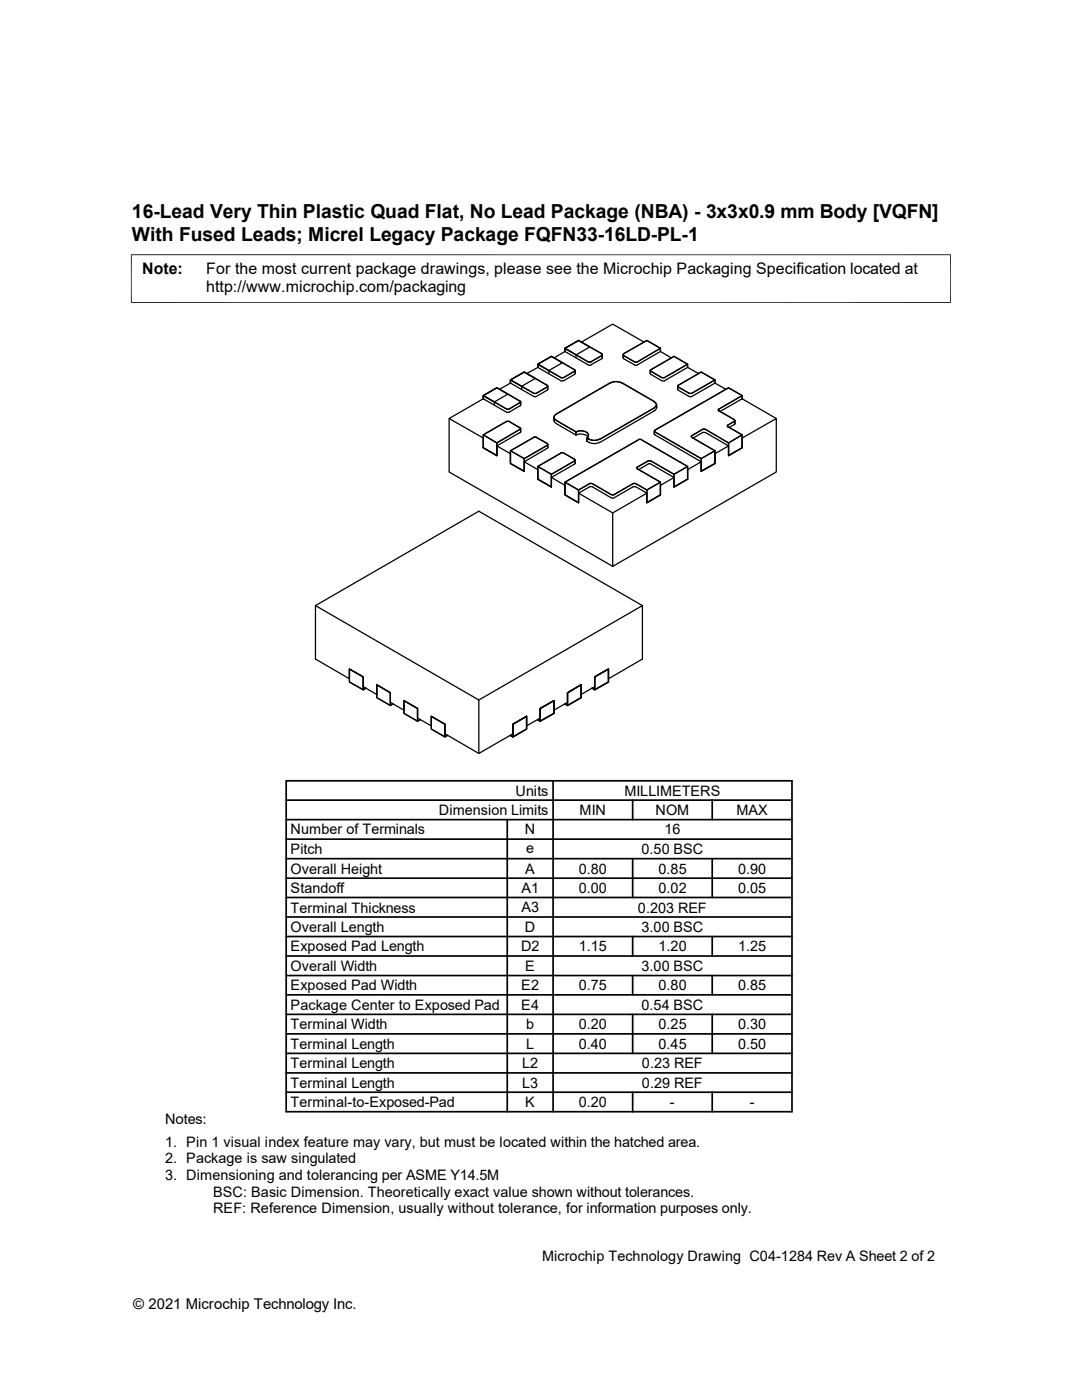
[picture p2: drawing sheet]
<svg xmlns="http://www.w3.org/2000/svg" width="216mm" height="279mm" viewBox="0 0 216 279" stroke-linecap="round" stroke-linejoin="round" font-family="sans-serif">
<defs><g id="words">
<g font-size="3.9">
<text x="26.3" y="43.5">16-Lead Very Thin Plastic Quad Flat, No Lead Package (NBA) - 3x3x0.9 mm Body [VQFN]</text>
<text x="26.3" y="48">With Fused Leads; Micrel Legacy Package FQFN33-16LD-PL-1</text>
</g>
<g font-size="3.2">
<text x="28.4" y="54.6">Note:</text>
<text x="41.1" y="54.6">For the most current package drawings, please see the Microchip Packaging Specification located at</text>
<text x="41.1" y="58.3">http://www.microchip.com/packaging</text>
</g>
<text font-size="3" x="26.6" y="261.3">© 2021 Microchip Technology Inc.</text>
<g font-size="2.9">
<text x="102.9" y="158.8">Units</text>
<text x="124.6" y="158.8">MILLIMETERS</text>
<text x="58" y="166.5">Number of Terminals</text>
<text x="87.5" y="162.7">Dimension Limits</text>
<text x="104.7" y="166.5">N</text>
<text x="115.7" y="162.7">MIN</text>
<text x="130.8" y="162.7">NOM</text>
<text x="132.6" y="166.5">16</text>
<text x="146.9" y="162.7">MAX</text>
<text x="58" y="170.4">Pitch</text>
<text x="105" y="170.2">e</text>
<text x="128" y="170.4">0.50 BSC</text>
<text x="58" y="174.3">Overall Height</text>
<text x="58" y="178.2">Standoff</text>
<text x="104.1" y="178.2">A1</text>
<text x="104.8" y="174.3">A</text>
<text x="115.5" y="174.3">0.80</text>
<text x="115.5" y="178.2">0.00</text>
<text x="131.4" y="174.3">0.85</text>
<text x="131.4" y="178.2">0.02</text>
<text x="147.3" y="174.3">0.90</text>
<text x="147.3" y="178.2">0.05</text>
<text x="58" y="182.1">Terminal Thickness</text>
<text x="58" y="186">Overall Length</text>
<text x="104.1" y="182.1">A3</text>
<text x="104.7" y="186">D</text>
<text x="127.3" y="182.1">0.203 REF</text>
<text x="128" y="186">3.00 BSC</text>
<text x="58" y="189.9">Exposed Pad Length</text>
<text x="104" y="189.9">D2</text>
<text x="115.5" y="189.9">1.15</text>
<text x="131.4" y="189.9">1.20</text>
<text x="147.3" y="189.9">1.25</text>
<text x="58" y="193.8">Overall Width</text>
<text x="58" y="197.7">Exposed Pad Width</text>
<text x="104" y="197.7">E2</text>
<text x="104.8" y="193.8">E</text>
<text x="115.5" y="197.7">0.75</text>
<text x="128" y="193.8">3.00 BSC</text>
<text x="131.4" y="197.7">0.80</text>
<text x="147.3" y="197.7">0.85</text>
<text x="58" y="201.5">Package Center to Exposed Pad</text>
<text x="104" y="201.5">E4</text>
<text x="128" y="201.5">0.54 BSC</text>
<text x="58" y="205.4">Terminal Width</text>
<text x="58" y="209.3">Terminal Length</text>
<text x="105" y="205.4">b</text>
<text x="105" y="209.3">L</text>
<text x="115.5" y="209.3">0.40</text>
<text x="115.5" y="205.4">0.20</text>
<text x="131.4" y="209.3">0.45</text>
<text x="131.4" y="205.4">0.25</text>
<text x="147.3" y="209.3">0.50</text>
<text x="147.3" y="205.4">0.30</text>
<text x="58" y="213.2">Terminal Length</text>
<text x="104.2" y="213.2">L2</text>
<text x="128.1" y="213.2">0.23 REF</text>
<text x="58" y="217.1">Terminal Length</text>
<text x="58" y="221">Terminal-to-Exposed-Pad</text>
<text x="104.2" y="217">L3</text>
<text x="104.8" y="221">K</text>
<text x="115.5" y="221">0.20</text>
<text x="128.1" y="217.1">0.29 REF</text>
<text x="133.7" y="221">-</text>
<text x="149.6" y="221">-</text>
<text x="32.9" y="224.3">Notes:</text>
<text x="32.9" y="228.9">1. Pin 1 visual index feature may vary, but must be located within the hatched area.</text>
<text x="32.9" y="232.2">2. Package is saw singulated</text>
<text x="32.9" y="235.5">3. Dimensioning and tolerancing per ASME Y14.5M</text>
<text x="42.5" y="238.8">BSC: Basic Dimension. Theoretically exact value shown without tolerances.</text>
<text x="42.5" y="242.1">REF: Reference Dimension, usually without tolerance, for information purposes only.</text>
<text x="108.2" y="251.6">Microchip Technology Drawing C04-1284 Rev A Sheet 2 of 2</text>
</g>
</g></defs>
<g fill="none" stroke="#000" stroke-width=".25">
<path d="M96.4 79l2.7-1.6 2.2 1.3-2.7 1.5zM96.4 79.6l-6.8 3.9 6.8 3.9v2M96.4 79.6v-.6l2.7-1.6 4.7 2.7 .1 .1-.1 .2M96.4 79.6v-.6l4.6 2.6M96.4 79.6l4.6 2.7M101.9 75.8l2.7-1.5 2.2 1.2-2.7 1.6zM101.9 76.5l4.7 2.7 .4-.1 2.2-1.2 .1-.8M101.9 76.5v-.7l2.7-1.5 4.6 2.6 .1 .2-.1 .2M101.9 76.5v-.7l4.7 2.7h.4l2.2-1.3M101.9 76.5l-2.2 1.2M104.1 77.1v.6M107.3 72.7l2.7-1.6 2.2 1.3-2.7 1.6z"/>
<path d="M107.3 73.3l4.6 2.7h.5M107.3 73.3v-.6l4.6 2.7h.5M107.3 73.3v-.6l2.7-1.6 4.6 2.7M107.3 73.3l-2.2 1.2M109.5 74v.6M112.7 69.5l2.7-1.6 2.3 1.4-2.8 1.5zM112.7 70.1v-.6l4.6 2.7M112.7 70.1l4.6 2.7M112.7 70.1l-2.1 1.3M112.7 70.1v-.6l2.7-1.6 4.7 2.7M114.6 73.7l.2 .2-.2 .2-2.1 1.3M114.8 73.9l-.2 .8-2.1 1.3"/>
<path d="M114.9 70.8v.6M116 68.3l6.3-3.6 6.2 3.6M120.1 70.6l.1 .2-.1 .2M120.1 71.6l-2.2 1.3h-.5M120.1 71l-2.2 1.2h-.5M120.2 70.8l-.1 .8M121.8 76.4l-10.8 6.3a.61 .61 0 0 0-.5 .6 .61 .61 0 0 0 .5 .6M121.9 76.4a2.33 2.33 0 0 1 2.1 0M124 76.4l6.6 3.7M124.3 70.8l.2 .8M124.4 71.6l2.2 1.3h.5M124.4 70.6l4.7-2.7 2.7 1.6-4.6 2.7 4.6-2.7v.6v-.6l-2.7-1.6z"/>
<path d="M124.4 71l2.2 1.2h.5M124.5 70.6l-.2 .2 .2 .2M129.8 73.9l.1 .8 2.1 1.3M129.9 73.7l-.1 .2 .1 .2 2.1 1.3M131.8 70.1l-4.6 2.7M131.8 70.1l2.1 1.3M132.1 75.4h.5M135.2 77.1l.1 .8M135.3 77.2l2.2 1.3h.5M135.3 76.9l-.1 .2 .1 .2M137.2 73.3l-4.6 2.7h-.5M137.2 73.3v-.6l-4.6 2.7"/>
<path d="M137.2 73.3v-.6l-2.7-1.6-4.6 2.7 4.6-2.7 2.7 1.6-4.6 2.7M137.2 73.3l2.2 1.2M142.7 76.5l-4.8 2.7-.4-.1-2.2-1.2M142.7 76.5v-.7l-4.7 2.7M142.7 76.5v-.7l-2.8-1.5-4.6 2.6 4.6-2.6 2.8 1.5-4.7 2.7M142.7 76.5l2.1 1.2M148.1 79l-4.7 2.7-.1 .1 .1 .2M148.1 79.6l-4.4 2.5M148.1 79.6l6.8 3.9M89.6 83.5v10.7l32.7 18.8M96.4 89.4v-2.6l4.6-2.7-4.6 2.7 2.7 1.6-2.7-1.6v2.6l2.7 1.5M96.4 89.4l2.7 1.5"/>
<path d="M98.6 80.2v.7M99.1 89l2.8 1.6v1.9M101.1 84.1h.5l2.3 1.5-4.8 2.8v2.5M101.9 92.5v-2.5l4.6-2.7-4.6 2.7 2.7 1.5-2.7-1.5v2.5l2.7 1.6M101.9 92.5l2.7 1.6M103.8 86.3l-4.7 2.7v1.9l-2.7-1.5M103.8 81l-2.2 1.3h-.5M103.8 80.3l-2.2 1.3h-.5M103.9 85.6l-.1 .8M103.9 80.2l-.1 .8M104.6 92.2l2.7 1.5v1.9M106.5 87.2h.5"/>
<path d="M107 87.3l2.3 1.4-4.7 2.8v2.6M107.3 95.6v-2.5l4.6-2.7-4.6 2.7 2.7 1.6-2.7-1.6v2.5l2.7 1.6M107.3 95.6l2.7 1.6M109.2 89.5l-4.6 2.7v1.9l-2.7-1.6M109.3 88.7l-.1 .8M110 95.3l2.7 1.6v1.9l2.7 1.5M110.5 83.3l.1 .8 .4 .4M111 83.9l3.9 2.3v.6v-.6zM111 84.5l3.9 2.3M111.9 90.4h.5M112.5 90.4l2.3 1.4-4.8 2.9v2.5M114.8 91.8l-.2 .8-4.6 2.7v1.9l-2.7-1.6"/>
<path d="M115 86.8a2.06 2.06 0 0 1 2.3 .4M115 86.2a1.82 1.82 0 0 1 2.4 .6l-.3 .6M115.4 97.8l-2.7-1.6v2.6l2.7 1.5M115.4 98.4l6.9 4M117.1 87.4l.4 .3-.4-.3v.7M117.1 88.1l.4 .2M117.1 87.4v.7M117.5 88.3a2.33 2.33 0 0 0 2.1 0M117.5 87.6a2.33 2.33 0 0 0 2.1 0M122 99.4l-3.8-2.2-.4-.1-2.4 1.3v1.9M122 98.7l-3.8-2.2h-.4l-2.4 1.3v2.5M126.8 97.2h-.5l-3.8 2.2h-.5"/>
<path d="M126.8 96.5h-.5l-3.8 2.2h-.5M126.9 97.2l2.2 1.2v1.9l2.7-1.5M126.9 96.5l2.2 1.3M127.4 87.7h.5M127.4 87.8l-14.7 8.4M128 87.8l9.2 5.3v2.5M129.3 92.6h.5M129.3 92.6l-1.9 1.1M129.8 92h-.5l-2.3 1.4 4.8 2.8v2.6M129.9 92.6l4.6 2.7v1.9l2.7-1.6M129.9 92l4.6 2.7M130.5 80.2a.61 .61 0 0 1 .5 .6 .61 .61 0 0 1-.5 .6"/>
<path d="M130.6 82l-10.9 6.3M130.6 81.4l-10.9 6.3M130.6 86v.7M130.6 86.7l.1 .1M130.7 86.8l9.2 5.4v1.9l2.8-1.6M130.7 85.9l14.7-8.5 2.7 1.6v.6v-.6l-2.7-1.6zM130.7 86.2l9.2 5.3M130.7 85.9l-.1 .1 .1 .2M131 81.4l-.1 .3-.4 .3M131 80.8v.6M131.8 96.2l-2.7 1.6v2.5l2.7-1.5M134.5 95.3l-2.7 1.6v1.9"/>
<path d="M137.2 93.1l-2.7 1.6v2.5l2.7-1.6M139.9 92.2l-2.7 1.5v1.9M140.7 86.3h-.5l-1.9 1.1M140.7 85.7h-.5l-2.3 1.4 4.8 2.9v2.5M140.8 86.3l4.6 2.7v1.9l2.7-1.5M140.8 85.7l4.6 2.7M142.7 90l-2.8 1.5v2.6l2.8-1.6M143.4 82l3.2 1.8M145.2 85.2l2.9 1.6v2.6M145.2 85.2l2.9 1.6-2.7 1.6v2.5l2.7-1.5M145.4 88.4l2.7-1.6v2.6l-2.7 1.5zM145.4 89l-2.7 1.6v1.9"/>
<path d="M146.5 83.8l.1 .1-.1 .2M146.6 84.1l-1.4 .7-.1 .2 .1 .2M146.6 84.7l-1.1 .6M146.6 83.9l-.1 .9M148.1 89.4v-2l6.8-3.9v10.7l-32.6 18.8v-10.6l6.8-4M62.9 120.9l32.6 18.8 32.7-18.8v10.6l-6.8 4M69.7 133.5l2.8 1.6v2.6l-2.8-1.6zM73 137.3l-.5 .4M75.2 136.7l2.7 1.6v2.5l-2.7-1.6zM75.2 136.7l2.7 1.6v2.5l.5-.3-.5 .3-2.7-1.6zM77.9 138.3v1.9l2.7 1.5v-1.9l2.7 1.6M80.6 139.8l2.7 1.6v2.5l-2.7-1.5z"/>
<path d="M80.6 139.8l2.7 1.6v2.5l.6-.3-.6 .3-2.7-1.5zM95.5 139.7v10.7M110.5 139.8l-2.7 1.6v1.9l-2.7 1.6M110.5 139.8l-2.7 1.6 2.7-1.6v2.6l-2.7 1.5-.5-.3 .5 .3v-2.5M110.5 139.8v2.6l-2.7 1.5v-2.5M110.5 139.8l-2.7 1.6M113.2 138.3l2.8-1.6v2.5l-2.8 1.6-.5-.3 .5 .3zM116 136.7l-2.8 1.6v1.9l-2.7 1.5M116 136.7v2.5l-2.8 1.6v-2.5M116 136.7l-2.8 1.6M118.7 135.1l2.7-1.6v2.6l-2.7 1.6-.5-.4 .5 .4zM121.4 133.5l-2.7 1.6v1.9l-2.7 1.6"/>
<path d="M121.4 133.5v2.6l-2.7 1.6v-2.6M121.4 133.5l-2.7 1.6M128.2 120.9l-32.7-18.9-32.6 18.9v10.6l6.8 4v-2l2.8 1.6v1.9l2.7 1.6v-1.9l2.7 1.6M83.3 141.4v1.9l2.8 1.6v-1.9l2.7 1.5M86.1 143l2.7 1.5v2.6l-2.7-1.6zM86.1 143l2.7 1.5v2.6l.5-.3-.5 .3-2.7-1.6zM102.4 144.5l2.7-1.5v2.5l-2.7 1.6-.6-.3 .6 .3zM105.1 143l-2.7 1.5v1.9l-6.9 4-6.7-4v-1.9M105.1 143v2.5l-2.7 1.6v-2.6M105.1 143l-2.7 1.5"/>
</g>
<path d="M26.1 50.8h163.6M26.2 50.8v9.7M189.7 50.8v9.7M26.1 60.4h163.6" fill="none" stroke="#000" stroke-width=".2"/>
<g fill="none" stroke="#000" stroke-width=".34">
<path d="M57.1 159.7h100.9M57.1 155.8h100.9v66.1h-100.9zM110.4 155.8v66.1M126.2 159.7v3.9M142.1 159.7v3.9M57.1 175.3h100.9M57.1 171.4h100.9M57.1 167.5h100.9M57.1 163.6h100.9M57.1 179.1h100.9M101.2 163.6v58.3M126.2 171.4v7.7"/>
<path d="M142.1 171.4v7.7M57.1 186.9h100.9M57.1 183h100.9M57.1 194.7h100.9M57.1 190.8h100.9M57.1 198.5h100.9M126.2 186.9v3.9M126.2 194.7v3.8M142.1 186.9v3.9M142.1 194.7v3.8M57.1 206.3h100.9M57.1 218h100.9"/>
<path d="M57.1 214.1h100.9M57.1 210.2h100.9M57.1 202.4h100.9M126.2 202.4v7.8M126.2 218v3.9M142.1 202.4v7.8M142.1 218v3.9"/>
</g>
<use href="#words"/>
</svg>
